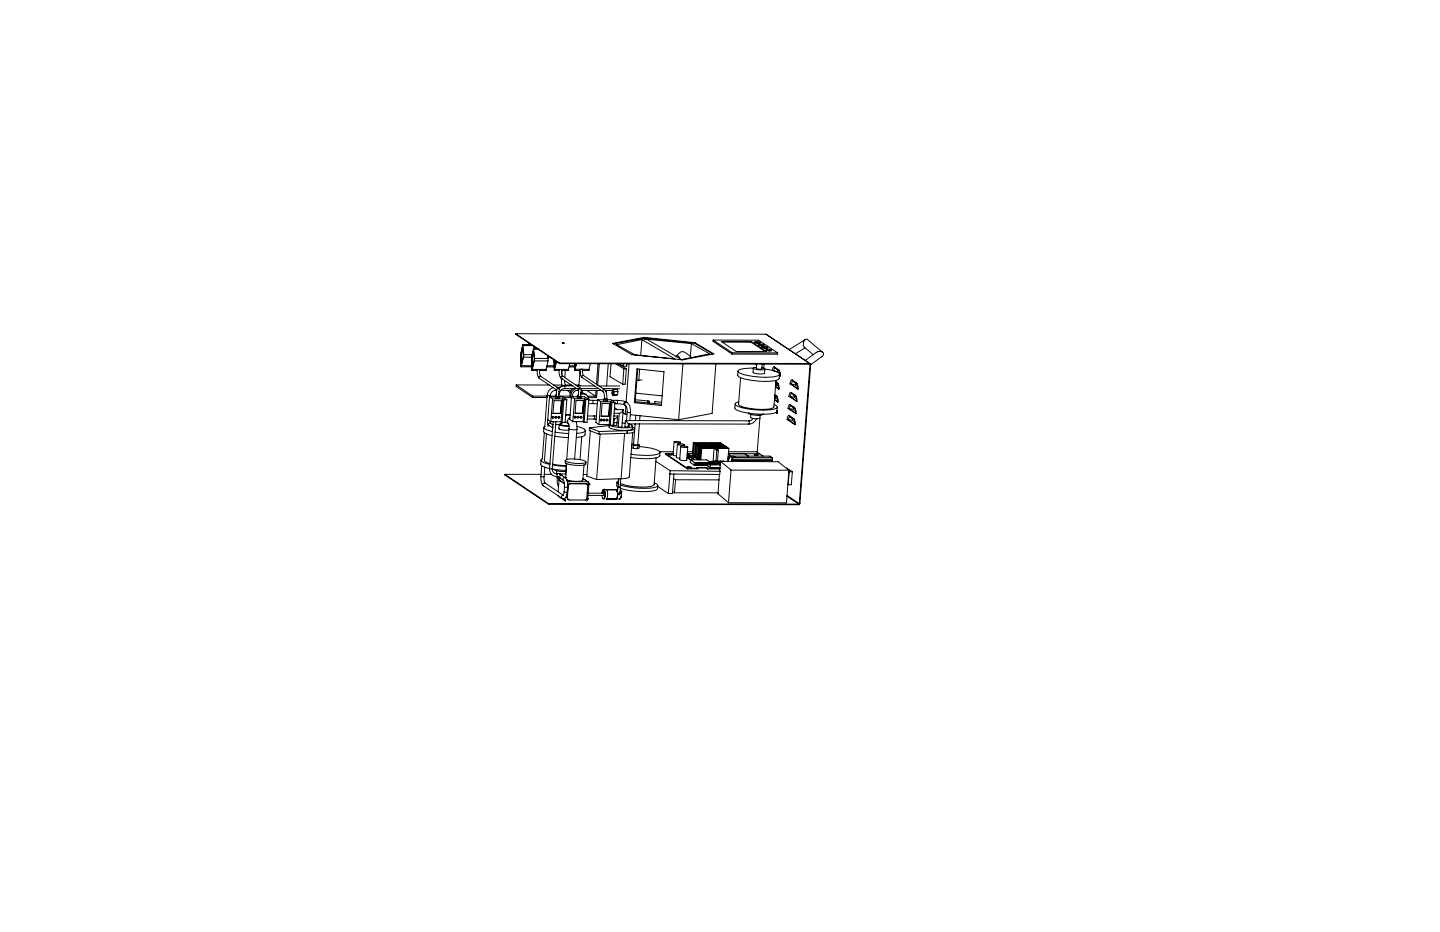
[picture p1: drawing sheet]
<svg xmlns="http://www.w3.org/2000/svg" width="432mm" height="279mm" viewBox="0 0 432 279" stroke-linecap="round" stroke-linejoin="round" font-family="sans-serif">
<g fill="none" stroke="#000" stroke-width=".3">
<path d="M154.7 100l13.1 8.8M154.7 100l75 .2M154.7 100l13.1 9M154.8 115.4l4.9 3.3M154.8 115.4h9.9M154.8 115.4v.5l4.9 3.3M156.2 106.2l.1 3.3M156.2 106.2l.5-2.4 .3 3-.7 2.7M156.2 106.2h.2M156.3 109.5h.1M156.3 110h3.2M156.3 109.6v.4"/>
<path d="M156.3 109.6h3.2M156.4 106.2l.1 2.6M156.7 103.3a14.3 14.3 0 0 0-.5 6.6l.1 .1M156.7 103.3v.3M156.7 103.3h1.9M156.7 103.6l.4 2.7M156.7 103.6h3M156.8 104.5l-.4 1.7M157 107.1l-.7 2.5M157 107.1h2.4M157.1 106.3l-.1 .8M157.1 106.3h2.5"/>
<path d="M158.5 103.3h.1M158.6 102.9v.4M159 103.2l.2 .1M159.4 107.4l.1 3.2M159.4 107.4l.6-2.6 .2 3-.6 2.8M159.4 107.4h.3M159.5 110.7v.4M159.5 110.6h.1M159.5 111.1h1.6M159.6 110.7h1.5M159.6 110.7l-.1 .4M159.7 107.4v2.5"/>
<path d="M159.7 119.2h4.3M159.7 118.7v.5M159.7 118.7h4.4M159.9 104.4l-.6 2.8 .2 3.5M159.9 104.4h.1M159.9 104.4h1M160 104.7l.3 2.8M160 104.7h1.3M160 104.4v.3M160 105.6l-.3 1.8M160 104.4h.9M160.2 108.2l-.6 2.5"/>
<path d="M160.2 108.2h4.1M160.3 107.5l-.1 .7M160.3 107.5h4M160.7 104.3v.1M161 111.1a3.1 3.1 0 0 0 .7 2.3M161.1 110.8h.7v.9l.3 1.1M161.7 113.4l5.2 3.5M161.8 110.7h2M162.1 112.8a.37 .37 0 0 0-.4 .1 .37 .37 0 0 0 0 .5M162.1 112.8l5.5 3.7M163.8 110.7v.4h-2M163.9 110h2.3"/>
<path d="M164 109.6h2.2M164.1 118.5h.9M164.1 118.5l-.7 9.3M164.2 106.6l.1 .9M164.2 106.8h.2M164.3 106.9h.3M164.3 107.1h.6M164.3 107.5v.7M164.3 108.2l-.5 2.5M164.8 119l.9 .6M164.8 119h1.8M164.8 119l-.5 6.8"/>
<path d="M165 118.5v.5M165 118.7h1.6M165.7 119.6h3.1M165.7 119.6l-.5 6.8M165.8 116.2a2.68 2.68 0 0 0-1.7 2.3M166 115.4h2.5M166.1 107.9l.2 3.2M166.2 108v2.6M166.2 110.6h.1M166.3 110.7h2.1M166.3 111.1h1.4M166.3 110.7v.4"/>
<path d="M166.4 108.1v1.8M166.6 117a1.68 1.68 0 0 0-1.6 1.5M166.6 118.9l-.1 .4 .6 .1h.5l.1-.5M166.6 117h.3M166.7 116.8l-.1 .2M166.8 118.8l-.2 .1 1.1 .1-.2-.2M166.8 108.4l-.6 2.2M166.8 118.1l-.3 .9M166.9 108.4l-.6 2.3M167 116.7l.3-.2 .4 .1-.2 2.4-.7-.1zM167 116.1h1M167.5 118.7h3.5"/>
<path d="M167.6 117.4l.3 .1M167.6 111.1v.2a2.65 2.65 0 0 0 .7 2.1M167.7 119h1l1.3 .8M167.8 108.8l75 .2M167.8 108.8v.2M167.8 109l75 .2M167.9 117.5l-.4 1M168.1 117h3.2M168.3 113.4l5.2 3.5M168.3 111.3l.4 1.5M168.3 113.6l.3 2.2M168.3 113.6l.4 .1"/>
<path d="M168.3 111.1h.1M168.4 110.7l-.1 .4M168.4 111.1h-.1M168.4 111.1v.3M168.4 113.5l-.1 .1M168.4 110.7h2.1M168.6 111.1l-.1 1.1M168.6 102.8l.1 .1M168.6 102.8l.5 .1M168.6 102.8v.1M168.7 112.8a.39 .39 0 0 0-.4 .1 .39 .39 0 0 0 0 .5M168.7 112.8l5.5 3.7"/>
<path d="M168.8 119.6l.3 .2M168.8 119.6l-.6 6.8M169 119.2h2.2M169.1 102.8v.1M169.1 119.8h.9M169.1 119.8l-.5 6.8M169.1 102.9h.1M169.3 116.5l-1.1 .4-.3 .6M169.3 115.7l-1 .2-.7 .6M169.3 115.7v.8M169.3 115.7h2.4M169.3 116.5h10.2"/>
<path d="M169.3 114.1l.3 1.5M169.5 111.1l-.1 2.1M169.5 115.4h1.8M169.6 115.6l-.6 .1M169.6 115.6l.2 .1M170 119.8l-.6 6.8h-.8M170 117l1 .7M170.5 110.7v.4h-2.1M170.6 110h1.7M170.7 109.7h1.6M170.9 109l-.4 1.7M171.4 119l-.5 6.8 .9 .6"/>
<path d="M171.4 119h1.8M171.4 119l.9 .6M171.9 116.5a1.91 1.91 0 0 0-.6 2.9M172.3 119.6h3.1M172.3 109l.1 2.1M172.3 119.6l-.5 6.8M172.3 109l.1 1.6M172.4 110.6h.1M172.4 111.1h1.6M172.4 110.7v.4M172.4 110.7h1.7M172.6 109v.9"/>
<path d="M172.7 115.4l.9 .1M172.8 109l-.4 1.6M172.9 109l-.5 1.7M172.9 116.5a2.01 2.01 0 0 0-1.5 2.7M173 115.7h5.3M173.2 118.8v.4l.5 .2 .6-.1v-.4M173.4 118.7l-.2 .1 1.1 .1-.2-.1M173.4 118.3l-.5 .7M173.5 117.2a1.38 1.38 0 0 0-1.4 .3 1.38 1.38 0 0 0-.3 1.5M173.6 115.5l.4 .2M173.7 116.6l.6-.1-.3 2.4h-.6zM174.1 110.6h.5"/>
<path d="M174.2 118.3a1.54 1.54 0 0 1 2.2 1.4M174.2 117.6l.4 .3M174.3 116.9l.5 1M174.3 119h1l1.3 .8M174.4 117.1h5.9M174.6 113.2l6.3 4.2M174.6 113.2l-.4-.5-.3-1.6-.3 4.4M174.6 117.9l1.2 .5M174.6 117.9h-.4M174.7 110.7h1.9M175 112.6l6.3 4.2M175 112.6a.37 .37 0 0 0-.5 .1 .37 .37 0 0 0 .1 .5"/>
<path d="M175.4 119.6l-.6 6.8M175.4 119.6l.3 .2M175.7 119.8h.9M175.7 119.8l-.5 6.8M176 117.1l2.6 1.7M176.2 118.8h2.4M176.6 119.9l1.1 .1M176.6 119.8l-.6 6.8h-.8M176.6 110.7v.4h-1.9l.3 1.5M177 109l-.4 1.7M178.7 117.1l-.1 1.7M179.1 117.1l-.2 2.1h-2.5"/>
<path d="M179.2 119.8h1.8M179.2 119.8l.9 .6M179.2 119.8l-.5 6.8 .9 .7M179.3 109l-.4 6.2M179.6 115.7h6.2M179.7 109l-.5 6.4M180.8 116.5h5M180.9 117.4l.3 2M181 119.7a.65 .65 0 0 0 1.1 .5l.1-.4M181.2 119.6l-.2 .1 1.2 .1-.3-.1M181.2 119.4v.3l.3 .1h.4l.1-.3M181.2 119.4l.8 .1"/>
<path d="M181.3 116.8a2.95 2.95 0 0 1 .7 2.7M181.3 116.8a.36 .36 0 0 0-.5 .1 .36 .36 0 0 0 .1 .5M181.5 117.1h2.1M181.8 117.1v.4M182.2 119.8h1l1.2 .9M182.4 109l-.5 6.7M183.2 109l-.3 3.9 3.8 2.3M183.6 117.1l-.1 .9 .3 .6M183.8 117.2l.1 .1a.39 .39 0 0 1 .1 .4 .39 .39 0 0 1-.3 .3zM183.9 116.8h1.1l.3 .6M183.9 116.8l-.3 .3M183.9 116.8l.3 .6"/>
<path d="M184.1 118.3l-.3 .3M184.2 117.4l-.1 .9M184.2 117.4h1.1M184.6 109l2.5 1.6M185.2 118.3l-.3 .3h-1.1M185.2 118.3h-1.1M185.3 117.4l-.1 .9M185.3 109l2.5 1.6M185.6 109l1.2 .8M186.9 109.1l-.1 .7M187.1 110.6h.7M187.1 110.6l-.4 4.6"/>
<path d="M187.8 110.6l-.3 4.6h-.8M188 109.1l-.1 .7h-1.1M188.6 109.1l-.9 11.4M190.5 119.8l4.2 .4-.1 .6M190.7 117.9l7.8 .8M191 110.6l8.1 .8-.8 10.2-8.1-.9zM191.2 110.6l-.7 9.8M191.8 110.7l-.2 3.3M192.4 113.9l-1.4 .2M192.5 101.8l.2-.1-7.8 1.6 5.5 3.1M192.5 101.8l9.9 5.8M192.5 101.8l-.4 4.8"/>
<path d="M193.1 101.4l-9.1 1.7M193.1 101.4l15.2 1.5M193.2 101.1l-9.5 1.8 5.7 3.4 15.2 1.6 9.5-1.8-5.7-3.4M193.2 101.1l15.2 1.6M193.2 101.1l-.1 .3M193.4 101.6l13.9 1.4M193.4 101.6l-.3 .1 1 .1 10.3 6M193.4 101.6v.1M202.7 106.8a2.48 2.48 0 0 1 2.1-1.4l.9 .5 1.6 1.3M202.8 106.9l.6-.1 .4 .7M204.4 107.8h.1M204.8 109.1l-1.3 16.7"/>
<path d="M207.3 103l5.5 3.1-8.4 1.7M207.3 103l-.3 3.8M208.3 102.9l5.5 3.3M208.4 102.7l-.1 .2M213.9 102l-.1 .3 5.7 3.9M213.9 102l5.7 3.8M213.9 102h13.6l5.7 3.8M214.7 109.1l-1.2 14.8-10 1.9M216.3 102.4h9l4.5 3h-9zM216.6 102.6h8.6M219.6 105.8h13.6M219.6 105.8l-.1 .4"/>
<path d="M221.3 111.3l-.1 1.2a2.83 2.83 0 0 0 2.6 1.2 19.5 19.5 0 0 0 9.6 .1l.2-.3 .2-1.3M221.5 111l1.5-.5 2.9-.2-.1 1.3a4.4 4.4 0 0 0 3.4 .3l.1-1.3 2.1 .4a2.49 2.49 0 0 1 2.3 1.3 6.9 6.9 0 0 1-4.8 .8 13.9 13.9 0 0 1-7.6-1.7zM222.1 113.2l-.6 7.9a3.5 3.5 0 0 0 2.8 1.2 14.1 14.1 0 0 0 7.7-.1l.7-8.1M225.2 102.6l4.2 2.8M225.3 102.4l-.1 .2M226.3 102.5a1.23 1.23 0 0 0 1.6 .3v-.2M226.4 102.5l1.5 .1-.7 .1zM226.4 109.1l.5 .3M226.8 110.1l-.9 .2a3.9 3.9 0 0 0 3.4 .3l-.8-.4M226.9 109.1l-.1 1.4 .7 .2 .9-.1 .2-1.5M227.4 103.3a.7 .7 0 0 0 1.1 .4l.5-.1 .1-.2M227.4 103.2h1l.7 .2-.8 .1z"/>
<path d="M228.5 104a1.32 1.32 0 0 0 1.7 .3v-.2M228.5 104l.7-.1 1 .2-.8 .1zM229.1 109.1l-.1 1.3M229.7 100.2l13.3 8.8M229.7 100.2l13.1 8.8M229.7 104.8a1.08 1.08 0 0 0 1.6 .4l.1-.3M229.7 104.8l.7-.1 1 .2-.8 .1zM232.2 110a.77 .77 0 0 0-.6 1.1M232.2 110l.2 .3M232.2 110l1.3 .9M232.2 119.9l1.1 .6M232.2 119.7l1 .7"/>
<path d="M232.3 119.2l.3 .1M232.3 111.3l.9 .2M232.3 118.6l.7 .4M232.3 118.4l.6 .3M232.4 118.6l.2 .7M232.4 110.3l1.3 .9M232.4 110.3l-.4 .9M232.5 115.9l1 .7M232.6 115.8l.9 .7M232.6 119.3l.6 .5M232.6 115.3l.3 .1M232.6 114.7l.7 .4"/>
<path d="M232.7 114.7l.2 .7M232.7 114.4l.5 .4M232.9 118.7l.3 .7 .1 1.1M232.9 118.7l.1 .3M232.9 115.4l.6 .5M233 119l.3 1.5M233 110.8l.2 .7M233.2 114.8l.3 .9v.9M233.2 114.8l.1 .3M233.2 105.8v.4h-13.7M233.2 111.5l.7 .4M233.3 115.1l.2 1.5"/>
<path d="M233.5 110.9l.4 .6v1.2M233.5 110.9l.2 .3M233.7 111.2l.2 1.5M233.7 112.6l.2 .1M233.7 112.5l.2 .1M236.6 118.8l.3 .1M236.6 118.8l2.3 1.6M236.9 118.9h.1M236.9 118.9l2 1.3M236.9 115.1l.3 .1M236.9 115.1l2.4 1.6M237 118.9l1.2 .2"/>
<path d="M237.2 117.7a.81 .81 0 0 0-.6 1.1M237.2 117.7l.2 .3M237.2 117.7l1.3 .8M237.2 115.2h.1M237.2 115.2l2 1.3M237.3 115.2l1.2 .2M237.4 118l-.4 .9M237.4 118l1.3 .9M237.6 113.9a.91 .91 0 0 0-.7 1.2M237.6 113.9l.1 .4M237.6 113.9l1.3 .9M237.7 114.3l1.3 .8"/>
<path d="M237.7 114.3l-.4 .9M238.1 118.4l.1 .7M238.2 119.1l.7 .5M238.4 114.7l.1 .7M238.5 118.5l.4 .7v1.2M238.5 118.5l.2 .4M238.5 115.4l.7 .5M238.7 118.9l.2 1.5M238.9 114.8l.3 .7 .1 1.2M238.9 114.8l.1 .3M239 115.1l.3 1.6M241.4 104.3l-2.9 1.7"/>
<path d="M241.5 101.8l-4.9 3M242.7 109.2l.2 .1M242.8 109l.3 .3M242.8 109.2l.1 .1M242.8 109v.2M242.9 109.3h.2M242.9 109.3l-3.2 41.7M243.1 109.3l-3.2 41.7M244.8 105.7a1.27 1.27 0 0 1 1.2-.4 1.27 1.27 0 0 1 .9 1l-.3 .5-3.5 2.5M244.8 105.7l-3.3 2.4M246.7 105.6l-4.6-3.8a1.37 1.37 0 0 0-1.1 2.1l2.8 2.4M162.2 137.9l-.1 1.3a3.3 3.3 0 0 0 2.7 1.3"/>
<path d="M162.5 139.6l-.3 3.2M162.6 137.5a.58 .58 0 0 0-.3 .8 .58 .58 0 0 0 .7 .3l1.9 .6M163.1 128.1l-.1 1.3a3.4 3.4 0 0 0 2.6 1.2M163.2 129.7l-.6 8M163.4 127.8a.57 .57 0 0 0-.2 .7 .57 .57 0 0 0 .6 .3l1.9 .6M163.9 130.1l-.6 8 .8 .6 .8 .3M164.3 125.8l-.1 1 .4 .7M164.3 125.8l.9 .6M164.4 127.3l-.1 .6M164.5 127.4l-.1 .1M164.6 127.5l1.1 .8M165 126.3v.6"/>
<path d="M165 126.9a.38 .38 0 0 0-.5 .1 .38 .38 0 0 0 .1 .5M165 126.9l.8 .5M165.2 126.4h3M165.7 127.3h.1M165.7 139.2l4.1 .4M165.7 139.4l4.1 .4M165.8 123.9h2.2M165.9 126.4l-1.1 14.1M166 124.9h-.4l.1 .4M166.1 120.1h2.4l-.4 3.9h-2.3zM166.4 130.8l4 .4M166.5 129.5l4 .5"/>
<path d="M166.7 127.2h1l-.1 1.3 .2 .2 2.8 .2M166.7 126.4l-1.1 14.1M166.9 124.9h-.4l.1 .4M167.8 124.9l-.5 .1 .2 .3M168 123.9l.1 .1M168.2 126.4l.4 .2M168.3 127l-.6 .2 .7 .4 2.2 .1M168.3 126.9h.1M168.3 126.8v.1M168.3 126.9l-.1 .3M168.3 126.5v.9l1.4 .2 .8-.1M168.3 120.1l-.3 3.8"/>
<path d="M169.5 126.4l1 .7M169.5 138a.99 .99 0 0 0 1.2 1.2l3.2 .3a1.24 1.24 0 0 0 1.8-1M169.6 124.4l.5-.1 .8 .2M169.6 137.9a9.3 9.3 0 0 1 6.1 .5 2.56 2.56 0 0 1-2.7 .5l-1.8-.2a1.61 1.61 0 0 1-1.7-.7zM169.8 139l-.2 3.1M169.9 139l-.3 4.3M170.6 128.5l1 .3 1.4-.1M170.6 128.5l-.7 9.3M170.9 125.2a1.5 1.5 0 0 0-.3 2.2v1.1M170.9 124.5l-.6-.1-.7 .2M170.9 124.5h.1M171.8 126.4h3"/>
<path d="M172.4 123.9h2.3M172.6 124.9a.25 .25 0 0 0-.4 0 .25 .25 0 0 0 .2 .4M172.7 120.1h2.3l-.3 3.8h-2.3zM172.8 126.4l.2 2.3M173 127.8l.3 .1a2.38 2.38 0 0 1 2.2 1.3 3.9 3.9 0 0 1-2.6 .7M173 128.7l-.7 8.9M173.5 124.9l-.4-.1 .1 .5M174.4 124.9l-.4-.1 .1 .5M174.4 130.9l-.5 6.9M174.7 123.9h.1M174.8 126.4l.4 .2M174.9 120.1l-.2 3.8"/>
<path d="M175.1 139.4l-.3 4.5a7.3 7.3 0 0 1-4.9-.1M175.5 129.1l-.1 1.2a3.2 3.2 0 0 1-2.6 .9M176.1 125.6h2.7M176.2 124.7h2.6M176.5 120.9l1.2 .1M176.7 128.3v.7l2.9 1.1M176.7 128.3l3 1.1M177 129.2l-1 13.5 2.9 1.1M177.7 120l.1 .5-.1 .5M177.7 121h1.4M177.7 120h1.5M178.2 124.7v.9"/>
<path d="M179.6 127.3h3.1M179.7 129.4l-.1 .7M180 130.1l-1.1 13.7M180.1 120.4h3.1M180.1 120.4l-.5 6.9M180.3 124.7h2.2M180.5 125.7h-.2a.25 .25 0 0 0-.3 .2 .25 .25 0 0 0 .2 .3M180.6 120.9h2.3l-.3 3.9h-2.3zM181.3 125.8l-.2-.1a.25 .25 0 0 0-.2 .2 .25 .25 0 0 0 .2 .3M182.2 125.8l-.4-.1 .1 .5M182.5 124.7l.1 .1M182.7 127.3l.3 .2"/>
<path d="M182.7 127.6l-6 .7M182.7 127.3l-.1 .7a7.2 7.2 0 0 0 5.1 1 2.09 2.09 0 0 0 1.9-.5l.1-.8M182.8 120.9l-.3 3.8M183.2 120.4l.3 .3M183.2 120.4l-.5 6.9M183.4 120h1.6M183.5 120.7h.9M183.5 120.7l-.5 6.8M183.9 126.8h.2M184.1 126.6l-.1 .8 .3 .1h.7v-.8M184.1 124.7h1a.8 .8 0 0 1-.8 .9l-.3 .1M184.1 126.6l.9 .1"/>
<path d="M184.2 125.7l-.1 .9M184.3 122.8h2.5a1.3 1.3 0 0 1-1 1.1h-1.6M184.3 122.2l.9 .6M184.4 121h.6M184.4 120.7l-.5 6.8h-.9M185 120l1.8 .2 1 .3M185 121l2.3 .4M185 120v1M185 126.7h.5M185.2 124.8l-.2 1.9M186.6 126.8l.9 .1M186.8 123.8l.7 .3"/>
<path d="M186.9 122.9l-.5 5.1-1-.1 .3-4M187.3 121.4l.2 .2M187.3 129.9l-1.1 13.6M187.5 124.1l.5 .1M187.5 126.1l-.1 1.9h.9l.1-.9M187.5 126.1l.9 1M187.5 126.1l37 .1M187.5 126.1h.1M187.6 121.6a.52 .52 0 0 1-.1-.8 .52 .52 0 0 1 .8 .1 3.7 3.7 0 0 1 .8 2.7M187.6 121.6l.4 .7 .1 1.2M187.7 121.7l-.2 2.4M187.8 120.5a.51 .51 0 0 0-.7 .2 .51 .51 0 0 0 .2 .7"/>
<path d="M187.8 120.5l.3 .2M188 129.9l-8.4 .2M188.1 123.5l1 .1M188.1 123.5l-.2 2.6M188.1 129.1l-8.4 .3M188.1 129.1l-.1 .8M188.4 127.1h36.1M188.8 127.2l.9 .5a3.2 3.2 0 0 1-2.9 .5l-3.1-.4-1-.5M188.8 127.1l-.1 .6h-.4M189 124.3l14.5 1.5M189.1 123.6l-.2 2.5M189.4 133.8h.1"/>
<path d="M189.5 133.2l-.1 1 .6 .2M189.5 133.2l.5 .3M189.6 128l.7 .4a1.34 1.34 0 0 1-1.7 .7h-.5M189.7 129.7l-1 13.3-1.1 .4-1.4 .1M190 134.4l1.1 .1M190 133.1l-.5 .1M190 133.5h1.1M190 133.5v.9M190.3 128.6a1.27 1.27 0 0 1-1.8 1.3h-.5M190.5 127.1l-.5 6.1 .5 .2h.7l.5-6.3M190.5 120.4l-.3 .3M190.5 120.4l7.9 .8"/>
<path d="M190.7 124.5l-.2 1.6M191.1 133.5v1M191.2 133.2l.5 .2M191.6 133.9l4.4 .6a2.24 2.24 0 0 1 1.9 1.2 6.5 6.5 0 0 1-4.6 .8l-4.1-.3M191.7 133.4l-.1 .9-.5 .2M191.7 133.4l-.6 .1M191.9 124.6l-.1 1.5M194.2 120.2v.6M196.7 138.3l4.2 2.8M196.7 137.2l-.6 8.1a6.5 6.5 0 0 1-4.6 .7l-3-.3-2.5-.8M197.8 135.4h4.1M197.9 135.6l-.1 1a3.2 3.2 0 0 1-2.8 .9l-3.8-.1-2-.3"/>
<path d="M198.4 120.6l-2-.2-.1 .6M199.5 136v.2l6.6 4.3M199.5 136l6.6 4.4M199.5 136h2.4M200.4 136.2l1.1 .1zM200.6 136.3l.7 .1M202.1 132.5l-.3 3.9 1 .3M202.2 132.4l1.8 .1a.8 .8 0 0 1-1.2 .2zM203.1 133.2l-.3 3.9 1 .3M203.1 133.1l1-.1 1 .2a.77 .77 0 0 1-1.1 .3zM204.1 132.6l-.1 .4M204.1 133.8l-.3 4 1.2 .3 .9-.1 .3-4"/>
<path d="M204.2 133.8l.9-.1 1.1 .4-1 .1zM205.2 133.4v.3M206 140l1.3 .1zM206 137.1l.3 .2M206.1 136.1h.4l.6 .5M206.1 136.3l.2 .2M206.1 136h1.5M206.1 135.4h1.6M206.3 137.3h.3M206.3 136.5l.8 .1M206.3 136.5v.8M206.6 137.3v.1"/>
<path d="M206.6 136.9l.1 .1M206.7 136.8l-.1 .7 .4 .3M206.7 136.8h.7l.7 .4M206.7 136.8l.6 .4M207 137.8v.8l1.1 .8M207 137.8l1.2 .8M207 137.8l4.9 .1 1.2 .7M207.1 136.6v.2M207.3 137.2h.8M207.3 137.2v.6M207.5 137.6l.5 .1M207.5 137.6l.2 .1"/>
<path d="M207.5 137.6v.2M207.7 137.7v.1M207.7 137.7h.3M207.9 136.8h.3M207.9 132.7l-.3 3.9 .3 .2M207.9 132.7l.3 .2M207.9 132.7h8.1l.3 .2M208 137.7v.1M208.1 137.2l-.1 .5M208.1 139.4h.5M208.2 132.9h3.7M208.2 132.9l-.3 3.9"/>
<path d="M208.2 138.6l-.1 .8M208.2 138.6h4.9M208.5 137.2h.3M208.5 133.1l-.3 4 .3 .1M208.5 133.1l.2 .2M208.6 139.4l.1 .1M208.6 139h.5M208.6 139h.2M208.6 139v.4M208.7 133.3h3.7M208.7 133.3l-.2 3.9M208.8 139l-.1 .5"/>
<path d="M208.8 139h.3M209 139.4h.3M209.1 133.5l-.4 3.9 .4 .2M209.1 139l-.1 .5h-.3M209.1 137.6h.2M209.1 133.5l.3 .2M209.3 139.4l.1 .1M209.3 139h.4M209.3 139v.4M209.3 139h.1M209.4 133.7h3.7M209.4 133.7l-.3 3.9"/>
<path d="M209.4 139h.3M209.4 139v.5M209.6 133.9l-.2 4M209.6 133.9l.3 .2M209.7 139.4h.3M209.7 139v.5h-.3M209.9 134.1h3.7M209.9 134.1l-.3 3.8M210 139.4l.1 .1M210 138.9l.5 .1M210 138.9v.5M210 138.9l.1 .1"/>
<path d="M210.1 139h.4M210.1 139v.5M210.2 134.3l.2 .1M210.2 134.3l-.3 3.6M210.4 134.4h3.7M210.4 134.4l-.3 3.5M210.5 139.4h.3M210.5 139v.5h-.4M210.8 139.4l.1 .1M210.9 139l.3 .1M210.9 139l-.1 .4M210.9 139l.1 .1"/>
<path d="M211 139.1h.2M211 139.1l-.1 .4M211.2 139.4h.3M211.2 139.1v.4h-.3M211.5 139.4l.1 .1M211.5 138.9l.4 .1M211.5 138.9v.5M211.5 138.9l.1 .1M211.6 139h.3M211.6 139v.5M211.8 139.4h.4M211.9 139l-.1 .5h-.2"/>
<path d="M211.9 132.9l.3 .2h-3.7M211.9 132.9v.2M212.2 139.4l.1 .1M212.2 138.9h1.1M212.2 138.9v.5M212.2 138.9l.1 .1M212.4 138.9h.1M212.4 133.3l.4 .2h-3.7M212.4 133.3v.2M212.6 138.3h.8M213 139.4l-.7-.5-.1 .8 .7 .5M213 139.4h3"/>
<path d="M213 139.4l-.1 .8M213.1 133.7l-.1 .2M213.1 133.7l.2 .2h-3.7M213.1 138.6v.3M213.3 138.4l.1 .8h.3l.1-.8M213.3 138.4h.5zM213.6 138.3h.2M213.6 134.1l.3 .2h-3.7M213.6 134.1v.2M213.7 138.9h.6M213.8 138.7l.6 .2M213.8 138.8l.1 .1"/>
<path d="M213.8 138.3l.2 .1M214 138.2l-.1 .5M214 138.2l.4 .3M214 138.2l3.1 .1M214.1 134.4l.8 .6M214.1 134.4l-.3 3.9M214.4 138.4l.1 .8h.3l.1-.8M214.4 138.3l.5 .1zM214.8 138.9h.6M214.8 138.7h.6M214.9 135h.5M214.9 135l-.2 3.2"/>
<path d="M215.4 138.4l.1 .8h.3l.1-.8M215.4 138.4h.5zM215.4 135l-.2 3.2M215.8 138.9h.2M215.9 138.7h.1M216 138.3l17.4 .1 3.2 2.6M216 138.3l3.2 2.6M216 138.3l-.1 3M216.3 132.9h-3.9l.3 .2 4.2 .2M216.3 132.9v.3M216.9 133.3h-4l.4 .2h3.9l.3 .2M216.9 133.3v.2"/>
<path d="M217.5 133.7h-4l.3 .2h3.9l.3 .2M217.5 133.7v.2M218 134.1h-3.9l.2 .2h4l.2 .1M218 134.1v.2M218.3 137.6l.2 .2M218.3 137.4l.2 .1M218.3 136.9l.3 .3M218.4 136h9.4l1 .7M218.4 136.2l.8 .5M218.4 136h4.9l1 .7M218.4 135.4h8.5l.9 .6M218.5 134.4h-3.9l.8 .6"/>
<path d="M218.5 134.4l-.3 3.9M218.6 137h.1M218.6 137l-.2 1.3M218.8 136.7l-.2 .3M218.8 136.7l.7 .5M218.8 136.7h12.1l.7 .5M219.5 136.8l.8 .1zM219.5 137.2v.5M219.5 137.2h12.1M219.5 138h.1M219.5 138h12.1M219.5 137.7h.1"/>
<path d="M219.5 137.7v.3M219.5 138v.3M219.5 138l12.1 .1M220.5 121.1l-.2 1.2a4 4 0 0 0 3.3 1.4l5.1 .5M221.5 120.4a.74 .74 0 0 0-.7 .2 .74 .74 0 0 0-.2 .8 18.4 18.4 0 0 0 10 1.5 2.64 2.64 0 0 0 2.5-.9l-1-.8M223.1 138.3h.3M223.9 136.4l.5 .3M224.2 138.4h.4M224.4 123.9h.1M224.4 123.9a5.5 5.5 0 0 0 4.3 .3M224.5 126.2v.9M225.1 124.2v1l1.5 .4 1.2-.2 .1-.9"/>
<path d="M225.8 125.4l-.6 .6-.7 .2M226.1 136.3l1.2 .1zM226.3 136.4l.8 .1M226.8 125.6a2.5 2.5 0 0 1-2.3 1.5M227.9 125.4l-.9 10.2M228.7 124.2h.1M231.6 137.2v.5h-12.1M231.6 138v.1M231.6 137.7v.3M231.6 138.1v.3M232.7 123.6l.3 .3M232.8 123.6l.2 .1"/>
<path d="M233 123.2v.6M233 123.8h.1M233 123v.9M233.1 122.1l-.1 1.2a3.4 3.4 0 0 1-3 .8l-1.3 .1M236 125.8h.4M236 125.8l2.4 1.5M236.3 122.4l.3 .1M236.3 122.4l2.4 1.6M236.4 125.8h.1M236.4 125.8l1.9 1.4M236.5 125.8l1.2 .3M236.6 122.5l.1 .1"/>
<path d="M236.6 122.5l2 1.4M236.7 124.6a.92 .92 0 0 0-.7 1.2M236.7 124.6l.1 .3 1.3 .9M236.7 124.6l1.3 .8M236.7 122.6l1.2 .2M236.9 124.9l-.3 .2-.1 .7M236.9 121.3a.87 .87 0 0 0-.6 1.1M236.9 121.3l.2 .3 1.3 .9M236.9 121.3l1.3 .9M237.1 121.6l-.4 1M237.5 125.3l.2 .8M237.7 126.1l.6 .4"/>
<path d="M237.7 122.1l.2 .7M237.9 122.8l.7 .4M238 125.4l.3 .8 .1 1.1M238 125.4l.1 .4M238.1 125.8l.3 1.5M238.2 122.2l.4 .6 .1 1.2M238.2 122.2l.2 .3M238.4 122.5l.3 1.5M151.4 142.2l13.1 8.8M151.4 142.2h10.8M151.4 142.2l13.1 9M162.2 142.8v.2a3.5 3.5 0 0 0 .7 2.6"/>
<path d="M162.2 142.8l1 .1M162.9 145.6l5.7 3.8M163.2 142.9l.2 2M163.2 142.2h2.2M163.4 140.1l-.2 2.8M163.4 144.8l5.5 3.7a.49 .49 0 0 0-.5 .3 .49 .49 0 0 0 .2 .6M163.4 144.8a.49 .49 0 0 0-.6 .2 .49 .49 0 0 0 .1 .6M164.5 151.2l75 .1M164.5 151v.2M164.5 151l75 .1M164.8 140.5a2.22 2.22 0 0 0 2.1 2.4M164.8 140.5h.8"/>
<path d="M165.6 140.5a1.36 1.36 0 0 0 1.3 1.5M165.6 140.6l4.1 .4M166.2 140.7h.1M166.2 140.7l1.1 .5 2.4 .2M166.9 142v.9M166.9 142h.2M166.9 142.9h.4M166.9 141.1v.9M167.1 143.2v1.5l.4 1.2M167.1 143.2l.7 .3M167.1 142.9v.3M167.3 148.6l2.2 1.6"/>
<path d="M167.6 143.9h.1M167.6 142h-.5M167.6 142l.9 .6a.47 .47 0 0 0-.6 .1 .47 .47 0 0 0 .1 .6M167.6 142l1.9 1.2M167.6 143.9l1.6 1.1M167.6 143.9l-.2 3.6M167.7 142l.4 .1M167.9 142.1l.1 .1M167.9 142.1h1.8M167.9 143.3l-.3 .6M168 143.3l-.8-.5 1.7 1.2M168.9 144l.4 2"/>
<path d="M169 149.5l.3 .2M169.2 147.5l-.4 1.1M169.2 147.5h.9M169.3 146l.9 .1M169.3 146l-.1 1.5M169.3 149.7l.2 .5M169.3 149.7h.1M169.3 143.1h.3M169.3 149.4v.3M169.4 143.2h.2M169.5 143.2a3.4 3.4 0 0 1 .7 2.9M169.5 143.2a.47 .47 0 0 0-.7 .2 .47 .47 0 0 0 .1 .6"/>
<path d="M169.5 143.1h.1M170 144l.6 .4M170 149.1l.5 .7M170 149.1l.1 .1M170.1 147.5a1.59 1.59 0 0 1-1.4 2l-.1-.1M170.2 146.1l-.1 1.4M170.3 145.5l.1 .1M170.3 145.5l-.3 3.6M170.4 145.6l-.3 3.6M170.6 144.4l-.5 .1M170.6 144.4h.1M170.6 144.4h5.7"/>
<path d="M170.8 145l-.5 .5M170.8 145h.2M170.8 145h4.8M171 145l-.6 .6M171 145l4.8 .1M174.8 143.4l1.5 1.1M174.9 142.2h1.1M175.6 145l.5 .1M175.6 145l.2 .1M175.8 145.1l.4 .4-.4 4.3-4.9 .1-.4-.1-.4-.6M176.2 149.6h.1M176.2 149.6l-.3 .6"/>
<path d="M176.3 144.4l.3 .8M176.6 145.2h.1M176.6 145.2l-.4 4.4M180.7 149.4l.1 .1M180.9 147.4l.1 .3zM180.9 147.8v.7h-4.5M180.9 147.4v.4zM180.9 147.4h.1M181 147.4v.4M181 147.4l-.1 .3M181 147.8h-4.6M181 146.7l-.3 .3"/>
<path d="M181 146.7h.1M181 146.9a.76 .76 0 0 0-.5 .9M181 146.9l.4 1.3a.84 .84 0 0 1-.6 1.3l-.3-1M181 146.7h.7a2.52 2.52 0 0 1 .2 2.9M181 146.7l.2 .1M181.2 146.8l-.2 .1M181.2 146.8l.3 .7v1l-.4 1.1M181.9 149.6h-.1M181.9 149.6v.1M181.9 149.7l.1 .1M181.9 149.7h2.7M181.9 146.8h2.9"/>
<path d="M181.9 149.5h2.6l.1 .2M182 149.8h.1M182 149.8h2.6M184.6 149.7v.1M184.6 146.8l.5 .6M184.6 149.8h.1M184.7 146.8l.3 .3 .2 .8a1.73 1.73 0 0 1-.5 1.7 2.12 2.12 0 0 0 .4-2.2M185 144.6l-.1 1 .3 .4M185.2 147.4h-.1M185.2 147.4l.4 .9 .3-.7M185.2 147.1l-.1 .3M185.2 146.8h-3.3"/>
<path d="M185.2 146v1.4M185.2 146l.1 .1M185.3 146.1h.8M185.3 146.1l-.1 1.3M185.3 145.9l-.1 .1M185.3 146h.7M185.5 144.1a.48 .48 0 0 0-.5 .5 .48 .48 0 0 0 .4 .5M185.6 143.5l-.3 2.5M185.9 146h.1M185.9 147.3l-.3 1-.5-.9M185.9 147.5v.1M186 146.9l.3 1a1.65 1.65 0 0 1-.5 1.7h-1.3"/>
<path d="M186 146l.1 .1M186 146.9l.2 .2M186.1 146.1l-.2 1.5M186.1 149.4l-.3 .2M186.2 143.5l-.3 2.6M186.2 147.2l.2 .9-.3 1.3M186.2 149h.1M186.2 149.1h.1M186.2 143.5l-7.3 .3M186.3 147.4v.2zM186.3 147.4h.1M196.2 144.7l1 .8a2.55 2.55 0 0 1-2.5 .9l-4.4-.1-4.3-.9"/>
<path d="M197.2 145.8l3.2 2.2M197.2 145.5v1a3.5 3.5 0 0 1-3.2 .9l-5.1-.3-2.8-.7M200.9 142.1l-.5 5.9M200.9 141.1l15 .2M200.9 141.1v1M201.7 147.4l.5 .3M202 143.4l.6 .4M202.1 142.1l-.5 5.9h-1.2M202.2 147.7h13.1M202.6 143.8l13 .1M202.6 143.8l-.4 3.9M206.1 140.4v.1"/>
<path d="M206.2 140.1l.8 .1M211.8 140.3l-5.7 .1M211.8 140.3l.4 .3M211.8 140.1h-3l.4 .4h-3.1M211.8 140.1l.4 .3M211.8 140.1v.2M212.2 140.6h3.7M212.2 140.4h3.7M212.2 140.4v.2M212.9 140.2h3M215.7 142.2l-.4 5.8 3.1 2.7M215.9 141.3l-.1 .9-14.9-.1"/>
<path d="M219.2 140.9l-.8 9.8M219.2 140.9l17.4 .1M235.8 140.4l1.8 1M236 148.8l3.5 2.3M236 148.5l3.7 2.5M236.3 145.2l.1 .1M236.6 141l-.8 9.7h-17.4M236.6 141.4h.1M236.6 141.4l-.2 3.9M236.6 141.4h1M237.6 141.4l-.3 3.9h-.9M239.5 151.1v.2"/>
<path d="M239.7 151l-.2 .1M239.7 151h.2M239.9 151l-.4 .3"/>
<circle cx="165.9" cy="125.1" r=".25"/>
<circle cx="166.7" cy="125.1" r=".22"/>
<circle cx="167.6" cy="125.1" r=".25"/>
<circle cx="172.5" cy="125.1" r=".24"/>
<circle cx="173.3" cy="125.1" r=".22"/>
<circle cx="174.2" cy="125.1" r=".25"/>
<circle cx="180.3" cy="126" r=".23"/>
<circle cx="181.2" cy="126" r=".22"/>
<circle cx="182.1" cy="126" r=".24"/>
</g>
</svg>
